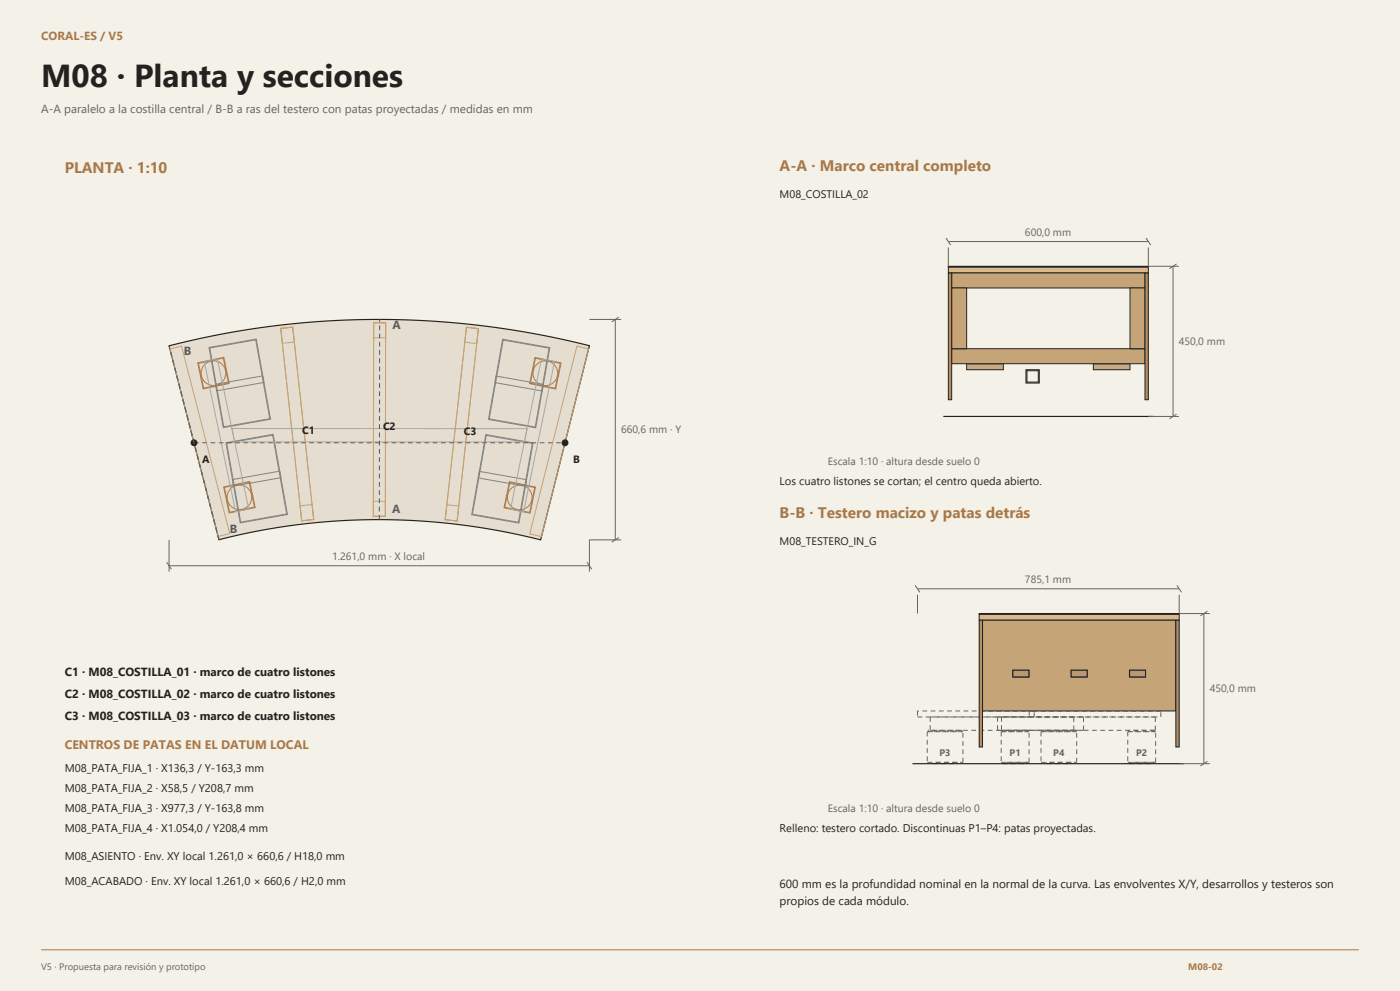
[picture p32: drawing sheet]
<svg xmlns="http://www.w3.org/2000/svg" width="420mm" height="297mm" viewBox="0 0 420 297" stroke-linecap="round" stroke-linejoin="round" font-family="sans-serif">
<defs><g id="words">
<text font-size="9.5" fill="#242220" x="12.3" y="26.1">M08 · Planta y secciones</text>
<g font-size="4.6" fill="#a97849">
<text x="19.4" y="51.9">PLANTA · 1:10</text>
<text x="233.9" y="51.2">A‐A · Marco central completo</text>
<text x="233.9" y="155.2">B‐B · Testero macizo y patas detrás</text>
</g>
<text font-size="3.7" fill="#a97849" x="19.4" y="224.4">CENTROS DE PATAS EN EL DATUM LOCAL</text>
<text font-size="3.5" fill="#a97849" x="12.3" y="12">CORAL‐ES / V5</text>
<text font-size="3.5" fill="#69635b" x="12.3" y="33.9">A‐A paralelo a la costilla central / B‐B a ras del testero con patas proyectadas / medidas en mm</text>
<g font-size="3.5" fill="#4f665b">
<text x="117.8" y="98.5">A</text>
<text x="55.2" y="106.3">B</text>
<text x="117.7" y="153.7">A</text>
<text x="69" y="159.8">B</text>
</g>
<g font-size="3.5" fill="#242220">
<text x="19.4" y="202.5">C1 · M08_COSTILLA_01 · marco de cuatro listones</text>
<text x="19.4" y="209.2">C2 · M08_COSTILLA_02 · marco de cuatro listones</text>
<text x="19.4" y="215.9">C3 · M08_COSTILLA_03 · marco de cuatro listones</text>
<text x="233.9" y="266">600 mm es la profundidad nominal en la normal de la curva. Las envolventes X/Y, desarrollos y testeros son</text>
<text x="233.9" y="271.1">propios de cada módulo.</text>
</g>
<g font-size="3.4" fill="#242220">
<text x="233.9" y="145.3">Los cuatro listones se cortan; el centro queda abierto.</text>
<text x="19.4" y="231.4">M08_PATA_FIJA_1 · X136,3 / Y‐163,3 mm</text>
<text x="19.4" y="237.4">M08_PATA_FIJA_2 · X58,5 / Y208,7 mm</text>
<text x="19.4" y="243.4">M08_PATA_FIJA_3 · X977,3 / Y‐163,8 mm</text>
<text x="19.4" y="249.4">M08_PATA_FIJA_4 · X1.054,0 / Y208,4 mm</text>
<text x="233.9" y="249.4">Relleno: testero cortado. Discontinuas P1–P4: patas proyectadas.</text>
<text x="19.4" y="257.9">M08_ASIENTO · Env. XY local 1.261,0 × 660,6 / H18,0 mm</text>
<text x="19.4" y="265.2">M08_ACABADO · Env. XY local 1.261,0 × 660,6 / H2,0 mm</text>
</g>
<g font-size="3.3" fill="#242220">
<text x="233.9" y="59.3">M08_COSTILLA_02</text>
<text x="233.9" y="163.3">M08_TESTERO_IN_G</text>
</g>
<g font-size="3.2" fill="#69635b">
<text x="307.5" y="70.6">600,0 mm</text>
<text x="353.7" y="103.4">450,0 mm</text>
<text x="186.3" y="129.8">660,6 mm · Y</text>
<text x="248.4" y="139.3">Escala 1:10 · altura desde suelo 0</text>
<text x="99.7" y="167.8">1.261,0 mm · X local</text>
<text x="307.5" y="174.7">785,1 mm</text>
<text x="362.9" y="207.4">450,0 mm</text>
<text x="248.4" y="243.4">Escala 1:10 · altura desde suelo 0</text>
</g>
<g font-size="3.2" fill="#242220">
<text x="90.7" y="130.2">C1</text>
<text x="114.9" y="128.9">C2</text>
<text x="139.1" y="130.2">C3</text>
<text x="60.7" y="138.7">A</text>
<text x="172" y="138.7">B</text>
</g>
<g font-size="2.8" fill="#69635b">
<text x="281.9" y="226.7">P3</text>
<text x="302.9" y="226.7">P1</text>
<text x="316" y="226.7">P4</text>
<text x="340.8" y="226.7">P2</text>
<text x="12.3" y="290.7">V5 · Propuesta para revisión y prototipo</text>
</g>
<text font-size="2.8" fill="#a97849" x="356.5" y="290.7">M08‐02</text>
</g></defs>
<path d="M0 0h420v297h-420z" fill="#f4f1e9"/>
<path d="M12.3 284.7h395.4" fill="none" stroke="#a97849" stroke-width=".3"/>
<path d="M50.7 103.6l15.5-3.4 15.7-2.5 15.9-1.5 15.8-.5 16.4 .6 15.8 1.5 15.6 2.4 15.4 3.4-14.6 58.2-11.9-2.6-12-1.9-12.6-1.2-12.1-.4-12.1 .4-12.1 1.1-11.9 1.9-11.8 2.7z" fill="#e5ddcf" stroke="#242220" stroke-width=".35"/>
<path d="M84.2 98.4l3.6-.4 6.3 57.7-3.6 .4zM84.2 98.4l3.6-.4 .5 4.5-3.6 .4zM112.1 96.7h3.6l-.1 58h-3.6zM112.1 96.7h3.6v4.5h-3.6zM139.9 98.1l3.6 .4-6.4 57.6-3.5-.4zM139.9 98.1l3.6 .4-.5 4.5-3.6-.4zM51 104.6l3.5-.9 14.4 56.2-3.5 .9zM173.1 103.7l3.5 .9-14.2 56.2-3.5-.8zM90 151.6l3.6-.4 .5 4.5-3.6 .4zM112 150.2h3.6v4.5h-3.6zM134.1 151.3l3.5 .4-.5 4.4-3.5-.4z" fill="none" stroke="#c5a578" stroke-width=".3"/>
<g fill="none" stroke="#ac7b4b" stroke-width=".3">
<path d="M59.3 108.7l7.8-1.6 1.7 7.8-7.9 1.7zM59.5 108.9l7.5-1.6 1.5 7.5-7.4 1.5zM160.5 107.1l7.8 1.7-1.6 7.8-7.8-1.6zM160.6 107.4l7.5 1.5-1.5 7.5-7.5-1.6zM67.1 145.9l7.8-1.6 1.7 7.8-7.9 1.7zM67.3 146.1l7.5-1.6 1.5 7.5-7.4 1.5zM152.8 144.4l7.9 1.6-1.7 7.8-7.8-1.6zM153 144.6l7.4 1.5-1.5 7.5-7.5-1.6z"/>
<circle cx="64" cy="111.8" r="3.7"/>
<circle cx="163.6" cy="111.9" r="3.7"/>
<circle cx="71.8" cy="149" r="3.7"/>
<circle cx="155.9" cy="149.1" r="3.7"/>
</g>
<path d="M62.7 104.1l14.2-2.5 4.3 24-14.2 2.6zM62.9 104.3l13.8-2.5 4.2 23.7-13.8 2.4zM64.7 115.2l14.1-2.6 .4 2-14.2 2.5zM148.8 112.7l14.2 2.5-.3 2-14.2-2.5zM150.8 101.7l14.2 2.5-4.3 24-14.2-2.5zM150.9 101.9l13.8 2.4-4.1 23.7-13.8-2.5zM67.8 132.7l14.2-2.5 4.2 24-14.1 2.5zM68 132.9l13.8-2.5 4.2 23.6-13.8 2.5zM145.7 130.2l14.2 2.5-4.2 24.1-14.2-2.5zM145.9 130.5l13.8 2.4-4.2 23.6-13.8-2.4zM69.7 143.7l14.2-2.5 .4 2-14.2 2.5zM143.8 141.3l14.2 2.5-.4 1.9-14.2-2.5z" fill="none" stroke="#7f8682" stroke-width=".3"/>
<path d="M61.3 108.3l3.9-.8 9.4 45-3.9 .9zM162.4 107.5l4 .8-9.3 45.1-3.9-.8zM69.6 128.4l88.5 .1-.8 4-86.9-.1z" fill="none" stroke="#a7a9a7" stroke-width=".3"/>
<path d="M58.2 132.7h111.3" fill="none" stroke="#69635b" stroke-width=".3" stroke-dasharray="1.4 1.1" stroke-linecap="butt"/>
<g fill="#242220" stroke="#242220" stroke-width=".3">
<circle cx="58.2" cy="132.7" r=".88"/>
<circle cx="169.5" cy="132.7" r=".88"/>
</g>
<path d="M113.8 155.7l.1-60M65.7 161.8l-15-58.2" fill="none" stroke="#4f665b" stroke-width=".32" stroke-dasharray="1.4 1.1" stroke-linecap="butt"/>
<path d="M176.8 95.7h9.5M184.6 95.7v66.1M185.6 95l-2.1 1.4M50 168.5l1.4 2.1M50.7 161.8v9.5M50.7 169.6h126.1M176.1 168.5l1.4 2.1M185.6 161.1l-2.1 1.4M186.3 161.8h-9.5v9.5" fill="none" stroke="#69635b" stroke-width=".3"/>
<g fill="#d9b98b" stroke="#242220" stroke-width=".3">
<path d="M284.5 80h60v1.8h-60z"/>
<path d="M284.5 79.8h60v.2h-60z"/>
</g>
<g fill="#ceaf80" stroke="#242220" stroke-width=".3">
<path d="M290 109h11v1.8h-11z"/>
<path d="M328 109h11v1.8h-11z"/>
</g>
<g fill="#c5a578" stroke="#242220" stroke-width=".3">
<path d="M285.5 81.8h58v4.5h-58z"/>
<path d="M285.5 104.5h58v4.5h-58z"/>
<path d="M285.5 86.3h4.5v18.2h-4.5z"/>
<path d="M339 86.3h4.5v18.2h-4.5z"/>
</g>
<path d="M307.8 110.8h4v4h-4z" fill="#a7a9a7" stroke="#242220" stroke-width=".3"/>
<path d="M308.1 111.1h3.4v3.4h-3.4z" fill="#f4f1e9" stroke="#242220" stroke-width=".3"/>
<g fill="#b68a5b" stroke="#242220" stroke-width=".3">
<path d="M284.5 81.8h1v38h-1z"/>
<path d="M343.5 81.8h1v38h-1z"/>
</g>
<path d="M283 124.8h63" fill="none" stroke="#242220" stroke-width=".35"/>
<path d="M283.8 71.3l1.4 2.2M284.5 74.2v5.6M284.5 72.4h60M343.8 71.3l1.4 2.2M344.5 74.2v5.6h9.2M351.9 79.8v45M353 79.1l-2.1 1.4M344.5 124.8h9.2M353 124.1l-2.1 1.4" fill="none" stroke="#69635b" stroke-width=".3"/>
<g fill="none" stroke="#69635b" stroke-width=".3" stroke-dasharray="1.4 1.1" stroke-linecap="butt">
<path d="M275.2 214.9h35M275.2 213.1v1.8M278.2 219.3v9.2M278.4 219.3h10.2M278.4 218.9v.4M279.1 218.9h43M279.1 214.9v4M288.6 219.3v-.4M288.6 218.9h-10.2M288.9 219.3h-10.7M299.3 218.9h25.8M299.3 214.9v4"/>
<path d="M300.4 219.3v9.2M300.5 218.9h46.1M300.5 214.9v4M300.6 219.3h7.9M300.6 218.9v.4M308.5 219.3v-.4M308.5 218.9h-7.9M308.7 219.3h-8.3M308.8 214.9h39.4M308.8 213.1v1.8M310.2 214.9v-1.8M310.2 213.1h-35"/>
<path d="M312.3 219.3v9.2M312.6 219.3h10.1M312.6 218.9v.4M322.1 218.9v-4M322.1 214.9h-43M322.7 219.3v-.4M322.7 218.9h-10.1M323 219.3h-10.7M325.1 218.9v-4M325.1 214.9h-25.8M338.3 219.3v9.2M338.5 219.3h8"/>
<path d="M338.5 218.9v.4M346.5 219.3v-.4M346.5 218.9h-8M346.6 218.9v-4M346.6 214.9h-46.1M346.7 219.3h-8.4M348.2 214.9v-1.8M348.2 213.1h-39.4M278.2 228.5h10.7M279.8 228.9h7.4M279.8 228.5v.4M287.2 228.9v-.4"/>
<path d="M287.2 228.5h-7.4M288.9 228.5v-9.2M300.4 228.5h8.3M300.9 228.9h7.3M300.9 228.5v.4M308.2 228.9v-.4M308.2 228.5h-7.3M308.7 228.5v-9.2M312.3 228.5h10.7M314 228.9h7.3M314 228.5v.4M321.3 228.9v-.4"/>
<path d="M321.3 228.5h-7.3M323 228.5v-9.2M338.3 228.5h8.4M338.8 228.9h7.4M338.8 228.5v.4M346.2 228.9v-.4M346.2 228.5h-7.4M346.7 228.5v-9.2"/>
</g>
<g fill="#d9b98b" stroke="#242220" stroke-width=".3">
<path d="M293.8 184.1h60v1.8h-60z"/>
<path d="M293.8 183.9h60v.2h-60z"/>
</g>
<path d="M294.8 185.9h58v27.2h-58z" fill="#c5a578" stroke="#242220" stroke-width=".3"/>
<g fill="#f4f1e9" stroke="#242220" stroke-width=".3">
<path d="M321.3 200.9h4.9v2h-4.9z"/>
<path d="M338.8 200.9h4.9v2h-4.9z"/>
<path d="M303.8 200.9h4.9v2h-4.9z"/>
</g>
<g fill="#ae977a" stroke="#242220" stroke-width=".3">
<path d="M303.9 200.9h4.8v2h-4.8z"/>
<path d="M321.4 200.9h4.8v2h-4.8z"/>
<path d="M338.9 200.9h4.8v2h-4.8z"/>
</g>
<g fill="#b68a5b" stroke="#242220" stroke-width=".3">
<path d="M293.8 185.9h1v38h-1z"/>
<path d="M352.8 185.9h1v38h-1z"/>
</g>
<path d="M273.7 228.9h81.6" fill="none" stroke="#242220" stroke-width=".35"/>
<path d="M274.5 175.4l1.5 2.1M275.2 178.2v5.7M275.2 176.5h78.6M353.1 175.4l1.4 2.1M353.8 178.2v5.7h9.1M361.2 183.9v45M362.2 183.2l-2.1 1.4M353.8 228.9h9.1M362.2 228.2l-2.1 1.4" fill="none" stroke="#69635b" stroke-width=".3"/>
<use href="#words"/>
</svg>
